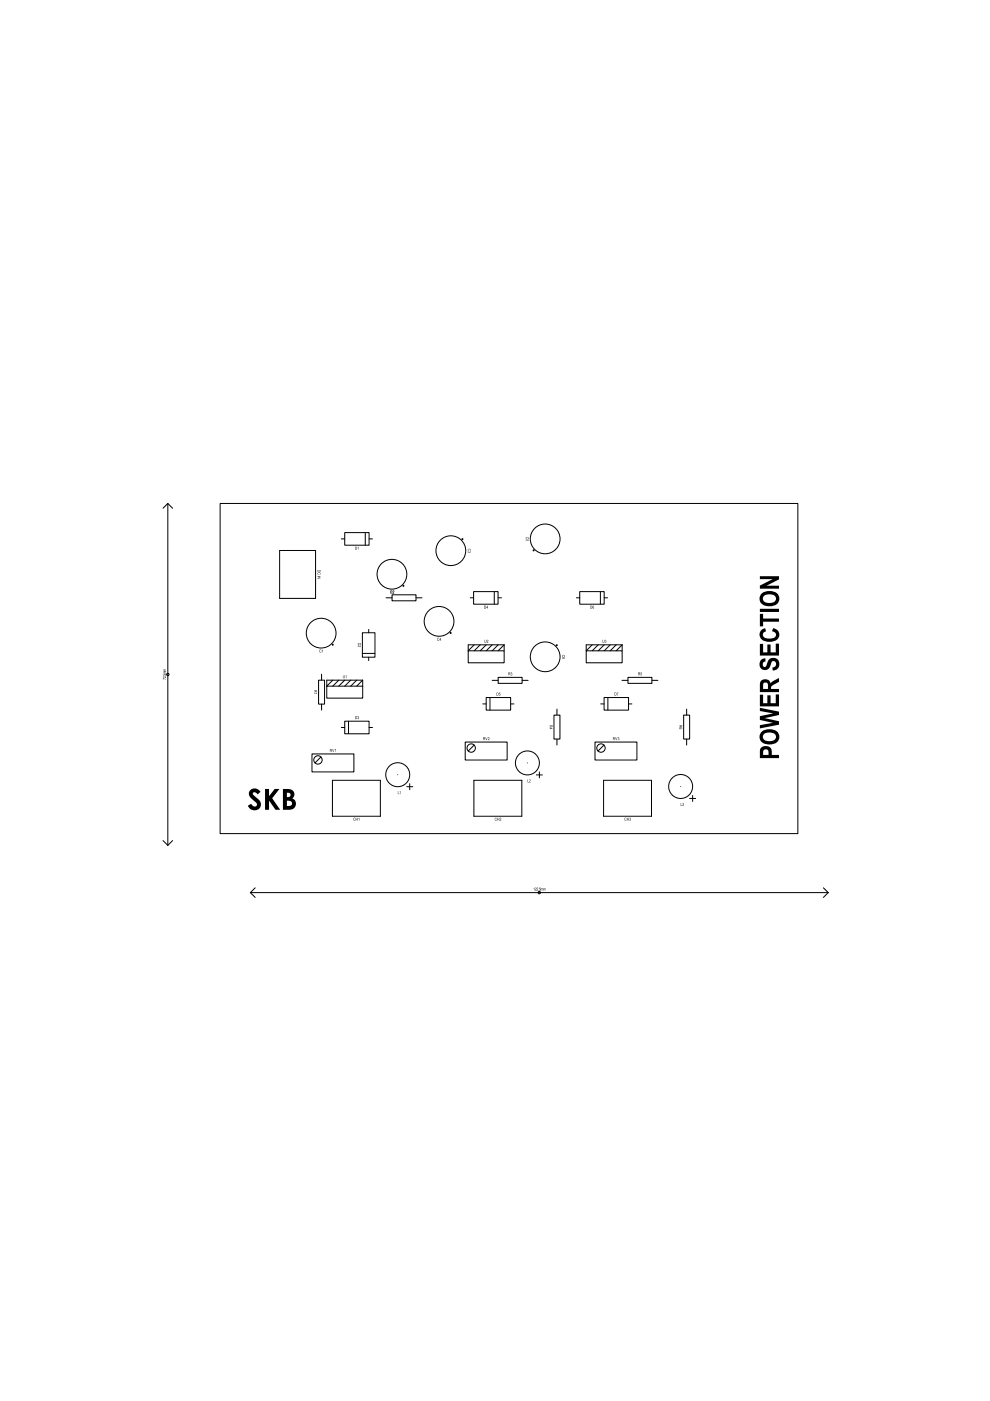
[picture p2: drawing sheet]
<svg xmlns="http://www.w3.org/2000/svg" width="210mm" height="297mm" viewBox="0 0 210 297" stroke-linecap="round" stroke-linejoin="round" font-family="sans-serif">
<g fill="none" stroke="#000" stroke-width=".21">
<path d="M35.6 106.7v72.5M35.6 106.7l-1 1.1M35.6 106.7l1 1.1M46.7 106.7h122.5v70h-122.5zM59.3 116.7h7.6v10.2h-7.6zM72.4 114.3h.7M73.1 112.9h5.2v2.7h-5.2zM77.4 112.9v2.7M78.3 114.3h.7M76.8 134.2h2.7v5.1h-2.7zM76.9 138.5h2.6M78.2 133.5v.7"/>
<path d="M78.2 139.3v.8M81.9 126.7h1.2M83.1 126.1h5.1v1.3h-5.1zM88.2 126.7h1.3M99.3 138h7.6v2.5h-7.6zM99.7 126.7h.7M100.4 125.4h5.2v2.7h-5.2zM100.5 136.7l-1.2 1.3v-1.3h7.6M101.8 136.7l-1.3 1.3M103.1 136.7l-1.3 1.3M104.4 136.7l-1.3 1.3M104.8 125.5v2.6"/>
<path d="M105.6 126.7h.7M105.6 136.7l-1.2 1.3M106.9 136.7v1.3M106.9 136.7l-1.3 1.3M122.2 126.7h.7M122.9 125.4h5.2v2.7h-5.2zM124.3 138h7.6v2.5h-7.6zM125.6 136.7l-1.3 1.3v-1.3h7.6M126.8 136.7l-1.2 1.3M127.3 125.5v2.6M128.1 126.7h.7M128.1 136.7l-1.3 1.3"/>
<path d="M129.4 136.7l-1.3 1.3M130.6 136.7l-1.2 1.3M131.9 136.7v1.3M131.9 136.7l-1.3 1.3M66.1 159.9h8.9v3.8h-8.9zM67.5 144.2h1.3v5.1h-1.3zM68.2 142.9v1.3M68.2 149.3v1.3M69.3 145.5h7.6v2.5h-7.6zM70.5 144.2l-1.2 1.3v-1.3h7.6M71.8 144.2l-1.3 1.3M72.4 154.2h.7"/>
<path d="M73.1 152.9h5.2v2.7h-5.2zM73.1 144.2l-1.3 1.3M73.9 152.9v2.6M74.4 144.2l-1.3 1.3M75.6 144.2l-1.2 1.3M76.9 144.2v1.3M76.9 144.2l-1.3 1.3M78.3 154.2h.7M98.6 157.3h8.9v3.8h-8.9zM100.5 158l-1.2 1.2M102.4 149.2h.7M103.1 147.9h5.2v2.7h-5.2z"/>
<path d="M103.9 147.9v2.6M104.4 144.3h1.2M105.6 143.6h5.1v1.3h-5.1zM108.3 149.2h.7M110.7 144.3h1.3M117.5 151.6h1.2v5.1h-1.2zM118.1 150.3v1.3M118.1 156.7v1.3M126.2 157.3h8.8v3.8h-8.8zM127.4 149.2h.7M128.1 158l-1.3 1.2M128.1 147.9h5.2v2.7h-5.2z"/>
<path d="M128.9 147.9v2.6M131.9 144.3h1.2M133.1 143.6h5.1v1.3h-5.1zM133.3 149.2h.7M138.2 144.3h1.3M144.9 151.6h1.3v5.1h-1.3zM145.6 150.3v1.3M145.6 156.7v1.3M34.6 178.2l1 1M36.6 178.2l-1 1M68.1 160.5l-1.3 1.3M70.5 165.4h10.1v7.7h-10.1z"/>
<path d="M84.3 164.3h.1M86.2 166.8h1.3M86.9 166.2v1.2M100.5 165.4h10.1v7.7h-10.1zM111.8 161.8h.1M113.7 164.3h1.3M114.4 163.7v1.2M128 165.4h10.1v7.7h-10.1zM144.3 166.8h.1M146.2 169.3h1.3M146.9 168.7v1.2M53.1 189.3h122.5"/>
<path d="M53.1 189.3l1 1M54.1 188.2l-1 1.1M174.6 188.2l1 1.1M175.6 189.3l-1 1"/>
<circle cx="95.6" cy="116.8" r="3.2"/>
<circle cx="98" cy="114.3" r=".11"/>
<circle cx="113.1" cy="116.7" r=".11"/>
<circle cx="115.6" cy="114.3" r="3.2"/>
<circle cx="68.1" cy="134.2" r="3.2"/>
<circle cx="70.5" cy="136.7" r=".11"/>
<circle cx="83.1" cy="121.8" r="3.2"/>
<circle cx="85.5" cy="124.2" r=".11"/>
<circle cx="93.1" cy="131.7" r="3.2"/>
<circle cx="95.5" cy="134.2" r=".11"/>
<circle cx="115.6" cy="139.3" r="3.2"/>
<circle cx="118" cy="136.8" r=".11"/>
<circle cx="35.6" cy="143" r=".25"/>
<circle cx="99.9" cy="158.6" r=".89"/>
<circle cx="127.4" cy="158.6" r=".89"/>
<circle cx="67.4" cy="161.1" r=".89"/>
<circle cx="84.3" cy="164.3" r="2.54"/>
<circle cx="111.8" cy="161.8" r="2.54"/>
<circle cx="144.3" cy="166.8" r="2.54"/>
<circle cx="114.3" cy="189.3" r=".25"/>
</g>
<g fill="#000">
<path d="M75.3 115.9a.33 .33 0 0 1 .4 .3 .33 .33 0 0 1-.4 .4zM75.4 116v.5h.2v-.4zM76 115.9v.7v-.5l-.2 .1z" fill-rule="evenodd"/>
<path d="M99.3 116.4h.4a.17 .17 0 0 1 .1 .2 .17 .17 0 0 1-.2 .1 .2 .2 0 0 0-.1-.3 .2 .2 0 0 0-.2 .1 .2 .2 0 0 0 .1 .3l-.2-.1zM99.2 116.9h.1v.2l.2-.1 .1 .1v-.2a.19 .19 0 0 1 .1 .2 .19 .19 0 0 1-.3 .1h-.2z" fill-rule="evenodd"/>
<path d="M111.5 113.9h.5a.17 .17 0 0 1 .1 .2 .17 .17 0 0 1-.2 .1 .2 .2 0 0 0-.1-.3 .2 .2 0 0 0-.2 .1 .2 .2 0 0 0 .1 .3l-.2-.1zM111.5 114.4h.1l-.1 .1 .2 .1 .1-.2h.3v.3l-.2-.2a.19 .19 0 0 1-.2 .2 .19 .19 0 0 1-.2-.3z" fill-rule="evenodd"/>
<path d="M67.3 120.9h.6a.33 .33 0 0 1-.3 .4 .33 .33 0 0 1-.3-.4zM67.4 121l.1 .2h.4v-.2zM67.3 121.5l.5-.1a.17 .17 0 0 1 .2 .2 .17 .17 0 0 1-.2 .2 .2 .2 0 0 0-.1-.3 .2 .2 0 0 0-.3 .1 .2 .2 0 0 0 .1 .2l-.2-.1zM67.3 122.1l.6 .1zM67.3 122.3h.6l-.4 .3 .4 .1h-.6l.5-.4z" fill-rule="evenodd"/>
<path d="M67.8 137.8l.2-.1 .1 .2a.21 .21 0 0 0-.3 0 .21 .21 0 0 0 0 .3 .21 .21 0 0 0 .3 0 .28 .28 0 0 1-.4 .1 .28 .28 0 0 1 .1-.5zM68.4 137.7v.7v-.5l-.1 .1z" fill-rule="evenodd"/>
<path d="M75.9 136.4h.6a.33 .33 0 0 1-.3 .4 .33 .33 0 0 1-.3-.4zM75.9 136.4l.1 .3 .4-.1v-.2zM75.9 136.9l.4 .2 .1-.1-.1-.1a.18 .18 0 0 1 .2 .3 .18 .18 0 0 1-.3-.1l-.3-.1v.2z" fill-rule="evenodd"/>
<path d="M82.8 125.2h.3l-.1 .3 .2 .3-.3-.3-.1 .3zM82.9 125.3v.2l.2-.1zM83.3 125.2h.1a.31 .31 0 0 1 .2 .3 .31 .31 0 0 1-.2 .2l.2 .1h-.3l.2-.4-.1-.1-.1 .1z" fill-rule="evenodd"/>
<path d="M82.8 125.3l.2-.1 .1 .2a.21 .21 0 0 0-.3 0 .21 .21 0 0 0 0 .3 .21 .21 0 0 0 .4-.1 .28 .28 0 0 1-.5 .2 .28 .28 0 0 1 .1-.5zM83.3 125.3l.1-.1a.31 .31 0 0 1 .1 .3 .31 .31 0 0 1-.2 .3h.2h-.3l.3-.4-.1-.1-.2 .1z" fill-rule="evenodd"/>
<path d="M92.8 135.3l.2-.1 .1 .2a.21 .21 0 0 0-.3 0 .21 .21 0 0 0 0 .3 .21 .21 0 0 0 .3 0 .28 .28 0 0 1-.4 .1 .28 .28 0 0 1 .1-.5zM93.4 135.2l.1 .7-.3-.2zM93.4 135.4l-.2 .2h.2z" fill-rule="evenodd"/>
<path d="M102.6 128.4a.33 .33 0 0 1 .5 .3 .33 .33 0 0 1-.5 .3zM102.7 128.5v.5l.2-.1 .1-.3zM103.3 128.4l.1 .6-.3-.1zM103.3 128.5l-.1 .3h.1z" fill-rule="evenodd"/>
<path d="M102.7 135.7l.1 .5 .2-.1v-.4l.1 .3a.21 .21 0 0 1-.1 .3 .21 .21 0 0 1-.3-.2zM103.3 135.7h.1a.31 .31 0 0 1 .1 .3 .31 .31 0 0 1-.2 .2l.2 .1h-.3l.3-.5-.1-.1-.2 .1z" fill-rule="evenodd"/>
<path d="M119.3 138.9h.4a.17 .17 0 0 1 .1 .2 .17 .17 0 0 1-.2 .1 .2 .2 0 0 0-.1-.3 .2 .2 0 0 0-.2 .1 .2 .2 0 0 0 .1 .3l-.2-.1zM119.2 139.4h.5l.1 .2-.1 .1v-.2l-.2-.1a.17 .17 0 0 1 0 .3 .17 .17 0 0 1-.3 0 .17 .17 0 0 1 0-.3zM119.2 139.6a.15 .15 0 0 0 .3 0 .15 .15 0 0 0-.3 0z" fill-rule="evenodd"/>
<path d="M125.1 128.4a.33 .33 0 0 1 .5 .3 .33 .33 0 0 1-.5 .3zM125.2 128.5v.5l.2-.1 .1-.3zM125.7 128.5l.2-.1 .1 .2-.2-.1-.1 .2a.17 .17 0 0 1 .2 .1 .17 .17 0 0 1 0 .2 .17 .17 0 0 1-.3-.1zM125.7 128.9a.15 .15 0 0 0 .3 0 .15 .15 0 0 0-.3 0z" fill-rule="evenodd"/>
<path d="M127.7 135.7l.1 .5 .2-.1 .1-.4v.3a.21 .21 0 0 1-.1 .3 .21 .21 0 0 1-.3-.2zM128.3 135.7h.1l.1 .2a.23 .23 0 0 1 0 .2 .23 .23 0 0 1-.3 .1l.3-.1-.2-.1 .2-.2h-.3z" fill-rule="evenodd"/>
<path d="M34.6 143.8l.6 .2-.6-.2v.3zM34.6 143.5l.5 .2 .1-.3v.4l-.5-.3-.1 .2zM35.1 143.3l.1 .1zM34.6 142.9l.2 .3a.18 .18 0 0 1 .1-.3 .18 .18 0 0 1 .2 .1 .18 .18 0 0 1-.1 .2l.1-.2h-.2v.2h-.3zM34.7 142.4h.5l-.4 .1 .4 .1-.4 .1 .4 .2h-.5zM34.7 141.9l.5-.1-.4 .2 .4 .1-.4 .1 .4 .1h-.5z" fill-rule="evenodd"/>
<path d="M66.6 146.4h.6v.3l-.2 .1-.1-.2-.3 .2 .3-.3zM66.9 146.4l.2 .3v-.3zM66.6 147h.5v-.1l.1 .2z" fill-rule="evenodd"/>
<path d="M70 158.8h.3l-.1 .3 .2 .3-.3-.3-.1 .3zM70 158.9v.2l.3-.1zM70.4 158.8l.3 .5 .2-.5-.2 .6zM71.2 158.8v.6l-.1-.5-.1 .1z" fill-rule="evenodd"/>
<path d="M72.7 143.2l.1 .5 .2-.1v-.4l.1 .3a.21 .21 0 0 1-.1 .3 .21 .21 0 0 1-.3-.1zM73.4 143.2v.6v-.5l-.1 .1z" fill-rule="evenodd"/>
<path d="M75.3 151.8a.33 .33 0 0 1 .4 .4 .33 .33 0 0 1-.4 .3zM75.4 151.9v.5h.2v-.4zM75.8 151.9h.2l.1 .1a.23 .23 0 0 1 0 .3 .23 .23 0 0 1-.3 .1l.3-.1-.2-.1 .1-.2h-.2z" fill-rule="evenodd"/>
<path d="M102.4 156.3h.4l-.1 .3 .2 .3-.3-.3-.2 .3zM102.5 156.4v.2l.3-.1zM102.9 156.3l.2 .5 .3-.5-.2 .6zM103.5 156.3h.1a.31 .31 0 0 1 .2 .3 .31 .31 0 0 1-.3 .2l.3 .1h-.3l.2-.4-.1-.1-.1 .1z" fill-rule="evenodd"/>
<path d="M105.3 146.9a.33 .33 0 0 1 .4 .3 .33 .33 0 0 1-.4 .3zM105.4 146.9v.5h.2v-.4zM105.8 146.9h.3l-.2 .2a.18 .18 0 0 1 .2 .1 .18 .18 0 0 1-.1 .2 .18 .18 0 0 1-.2-.1h.2v-.2l-.2 .1z" fill-rule="evenodd"/>
<path d="M107.8 142.6h.3l-.1 .3 .2 .3-.3-.3-.1 .3zM107.8 142.6v.2h.3zM108.3 142.6h.2l.1 .2a.23 .23 0 0 1 0 .2 .23 .23 0 0 1-.3 .1l.2-.1-.1-.1 .1-.2h-.2z" fill-rule="evenodd"/>
<path d="M116.5 153.8h.6v.3l-.2 .1-.1-.2-.3 .2 .3-.3zM116.9 153.8l.1 .3 .1-.3zM116.7 154.3l.4 .2h-.6zM116.7 154.3v.2h.3z" fill-rule="evenodd"/>
<path d="M130 156.3h.3l-.1 .3 .2 .3-.3-.3-.1 .3zM130 156.4v.2l.3-.1zM130.4 156.3l.3 .5 .2-.5-.2 .6zM131 156.3h.2l.1 .2a.23 .23 0 0 1 0 .3 .23 .23 0 0 1-.3 0l.2-.1-.1-.1 .1-.2-.2 .1z" fill-rule="evenodd"/>
<path d="M130.3 146.9a.33 .33 0 0 1 .4 .3 .33 .33 0 0 1-.4 .3zM130.3 146.9v.5h.3v-.4zM130.8 146.9h.3l-.2 .6 .1-.6z" fill-rule="evenodd"/>
<path d="M135.3 142.6h.4l-.1 .3 .1 .3-.3-.3-.1 .3zM135.4 142.6v.2h.2zM135.9 142.6h.2l-.2 .2a.18 .18 0 0 1 .2 .1 .18 .18 0 0 1-.1 .2 .18 .18 0 0 1-.2-.1h.3l-.1-.2-.2 .1z" fill-rule="evenodd"/>
<path d="M144 153.8h.6v.3l-.2 .1-.1-.2-.3 .2 .3-.3zM144.4 153.8l.1 .3 .1-.3zM144.1 154.3h.5v.2l-.1 .1 .1-.2-.3-.1a.17 .17 0 0 1 0 .3 .17 .17 0 0 1-.2 0 .17 .17 0 0 1 0-.3zM144.1 154.5a.12 .12 0 0 0 .2 0 .12 .12 0 0 0-.2 0z" fill-rule="evenodd"/>
<path d="M53.1 167.5a1.43 1.43 0 0 1 2.1 .4l-.6 .5a.6 .6 0 0 0-1-.3l.1 .4 .6 .5a1.55 1.55 0 0 1 .6 2.4 1.52 1.52 0 0 1-2.3-.6l.7-.4a.61 .61 0 0 0 .6 .6 .61 .61 0 0 0 .6-.6l-.4-.4a2.27 2.27 0 0 1-1.3-2zM56.2 167.3h.8v1.5l1.2-1.5h1.1l-1.6 1.9 1.7 2.5h-1l-1.4-2v2h-.8zM60 167.3h.7a1.29 1.29 0 0 1 1.7 1.4l-.4 .6a1.28 1.28 0 0 1 .7 1.5 1.28 1.28 0 0 1-1.5 .9h-1.2zM60.8 168.1v.9a.53 .53 0 0 0 .8-.5 .53 .53 0 0 0-.8-.4zM60.8 169.8v1.1h.2a.63 .63 0 0 0 .9-.6 .63 .63 0 0 0-.9-.5z" fill-rule="evenodd"/>
<path d="M75 173.4h.2l.1 .1a.21 .21 0 0 0-.3 0 .21 .21 0 0 0 0 .3 .21 .21 0 0 0 .4 0 .28 .28 0 0 1-.5 .1 .28 .28 0 0 1 .1-.5zM75.4 173.4l.1 .2h.3v-.2v.6v-.3h-.3l-.1 .3zM76.1 173.4l.1 .6-.1-.5-.1 .1z" fill-rule="evenodd"/>
<path d="M84.3 167.7l.1 .6 .3 .1h-.4zM84.9 167.7v.7l-.1-.5-.1 .1z" fill-rule="evenodd"/>
<path d="M105 173.4h.2l.1 .1a.21 .21 0 0 0-.3 0 .21 .21 0 0 0 0 .3 .21 .21 0 0 0 .3 0 .28 .28 0 0 1-.4 .1 .28 .28 0 0 1 .1-.5zM105.4 173.4l.1 .2h.3v-.2v.6v-.3h-.3l-.1 .3zM106 173.4h.1a.31 .31 0 0 1 .1 .3 .31 .31 0 0 1-.2 .2l.3 .1h-.4l.3-.5-.1-.1-.2 .2z" fill-rule="evenodd"/>
<path d="M111.8 165.2l.1 .6 .3 .1h-.4zM112.2 165.3l.1-.1a.31 .31 0 0 1 .2 .3 .31 .31 0 0 1-.3 .3l.3 .1h-.3l.2-.5-.1-.1-.1 .1z" fill-rule="evenodd"/>
<path d="M132.5 173.4h.2l.1 .1a.21 .21 0 0 0-.3 0 .21 .21 0 0 0 0 .3 .21 .21 0 0 0 .3 0 .28 .28 0 0 1-.4 .1 .28 .28 0 0 1 .1-.5zM132.9 173.4l.1 .2h.3v-.2v.6v-.3h-.3l-.1 .3zM133.5 173.4h.1l.1 .2a.23 .23 0 0 1 0 .2 .23 .23 0 0 1-.3 .1l.3-.1-.1-.1 .1-.2h-.3z" fill-rule="evenodd"/>
<path d="M144.3 170.2l.1 .6 .3 .1h-.4zM144.7 170.3h.2l.1 .1a.23 .23 0 0 1-.1 .3 .23 .23 0 0 1-.2 .1l.2-.1-.1-.1 .1-.2h-.2z" fill-rule="evenodd"/>
<path d="M161.4 158.5a1.4 1.4 0 0 1 1.7-.1 1.4 1.4 0 0 1 .5 1.7h1.6v.6h-4.1v-1.7zM161.9 159.1l-.1 1h1.2v-.4a.62 .62 0 0 0-.3-.7 .62 .62 0 0 0-.8 .1zM161.6 155.1a2.57 2.57 0 0 1 3.5 .5 1.68 1.68 0 0 1-1.9 2.2 1.67 1.67 0 0 1-1.8-.6 1.67 1.67 0 0 1-.1-1.9zM161.9 155.7a1 1 0 0 0 .1 1.2 1 1 0 0 0 1.1 .2 1.02 1.02 0 0 0 1.1-.2 1.02 1.02 0 0 0 .2-1.1 1.97 1.97 0 0 0-2.5-.1zM161.1 150.1l4.1 .8v.7l-3.1 .7 3.1 .6v.7l-4.1 .8v-.6l2.8-.5-2.8-.7v-.8l2.8-.5-2.8-.6zM161.1 147.3h.7v1.8h.9v-1.7h.7v1.7h1.1v-1.9h.7v2.6h-4.1zM161.4 144.3a1.21 1.21 0 0 1 2 .6l.5-.5 1.3-.7v.8l-.9 .5a.91 .91 0 0 0-.8 1.1h1.7v.6h-4.1v-1.7zM161.9 144.9l-.1 1.2h1v-.5a.59 .59 0 0 0-.1-.8 .59 .59 0 0 0-.8 .1zM161.4 139.9l.9-.3v.6a.57 .57 0 0 0-.6 .6 .57 .57 0 0 0 .6 .6l.2-.2a1.94 1.94 0 0 1 1.1-1.7 1.36 1.36 0 0 1 1.7 1.2 1.36 1.36 0 0 1-1.5 1.5v-.7a.68 .68 0 0 0 .8-.6 .68 .68 0 0 0-.8-.7l-.3 .3a1.44 1.44 0 0 1-1.5 1.5 1.28 1.28 0 0 1-.6-2.1zM161.1 136.5h.7v1.8h.9v-1.7h.7v1.7h1.1v-1.8h.7v2.5h-4.1zM161.4 133.6l.8-.4 .2 .7a.79 .79 0 0 0-.6 .9 .79 .79 0 0 0 1 .6 1.3 1.3 0 0 0 1.7-.8l-.2-.5-.6-.3 .2-.6a1.44 1.44 0 0 1 1.3 1.6 1.44 1.44 0 0 1-1.6 1.3 1.97 1.97 0 0 1-2.6-1.6zM161.1 130.2h.7v.9h3.4v.7h-3.4v1h-.7zM161.1 129.1h4.1v.6h-4.1zM161.6 125.8a2.57 2.57 0 0 1 3.5 .5 1.68 1.68 0 0 1-1.9 2.2 1.67 1.67 0 0 1-1.8-.6 1.67 1.67 0 0 1-.1-1.9zM161.9 126.4a1 1 0 0 0 .1 1.2 1 1 0 0 0 1.1 .2 1.02 1.02 0 0 0 1.1-.2 1.02 1.02 0 0 0 .2-1.1 1.97 1.97 0 0 0-2.5-.1zM161.1 122.2h4.1v.6l-2.7 1.4h2.7v.6h-4.1v-.6l2.7-1.4h-2.7z" fill-rule="evenodd"/>
<path d="M113.3 188.2v.6l-.1-.5-.1 .1zM113.5 188.2h.1a.31 .31 0 0 1 .1 .3 .31 .31 0 0 1-.2 .2l.2 .1h-.3l.3-.4-.1-.1-.2 .1zM113.8 188.2h.1a.31 .31 0 0 1 .2 .3 .31 .31 0 0 1-.3 .2l.3 .1h-.3l.2-.4-.1-.1-.1 .1zM114.1 188.7l.1 .1zM114.3 188.2h.3l-.2 .2a.18 .18 0 0 1 .2 .1 .18 .18 0 0 1-.1 .3 .18 .18 0 0 1-.2-.1h.2v-.2h-.2zM114.6 188.4h.5l.1 .4-.2-.4-.1 .4-.1-.4-.2 .4zM115.2 188.4h.4l.1 .4-.2-.4v.4l-.2-.4-.1 .4z" fill-rule="evenodd"/>
</g>
</svg>
